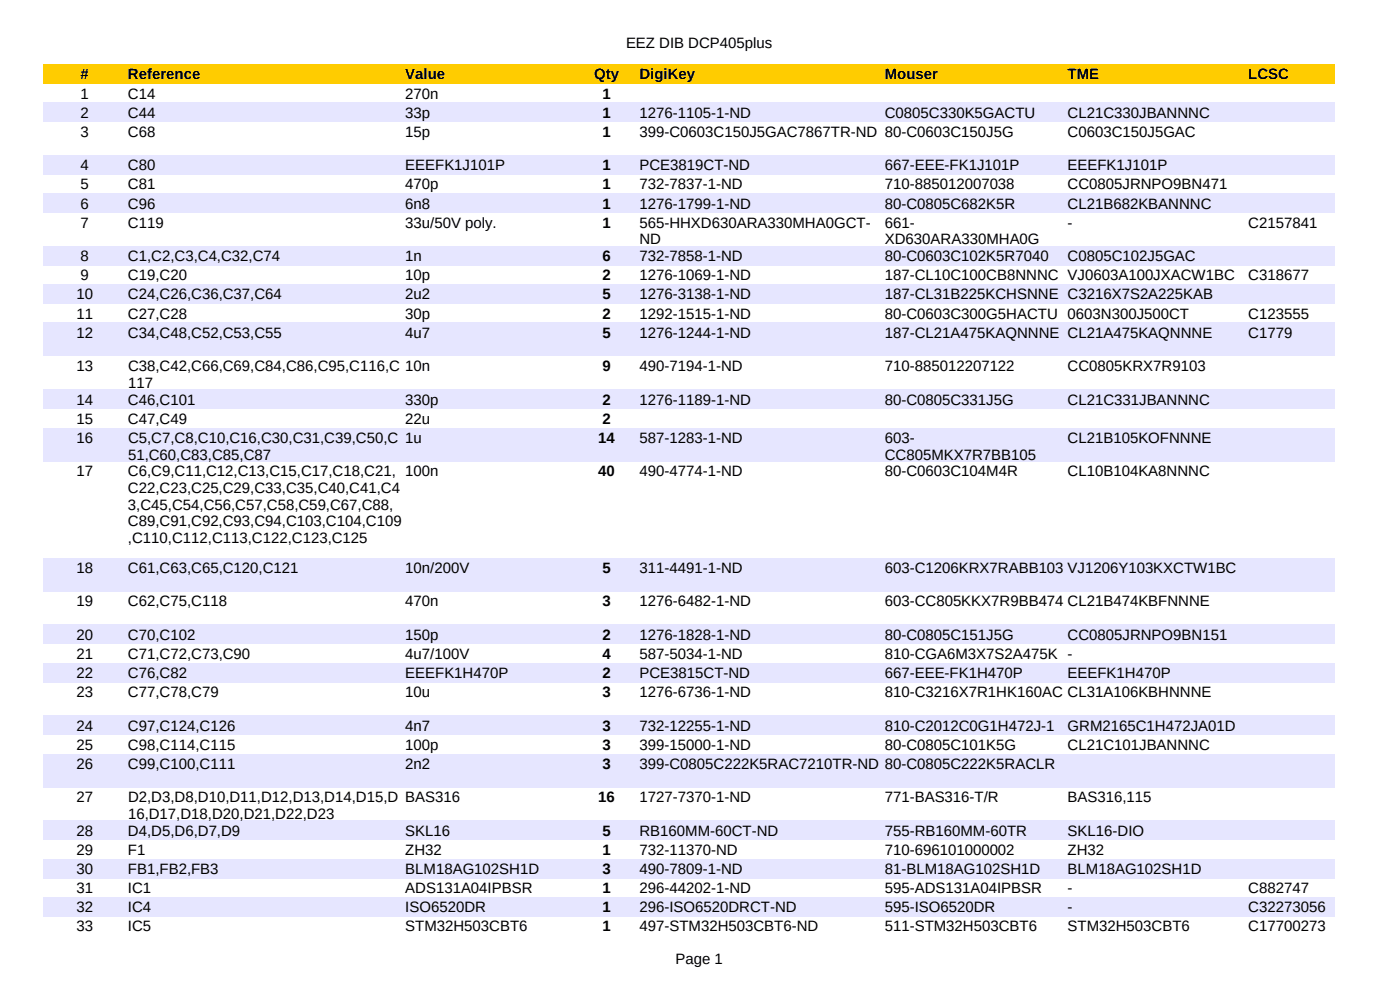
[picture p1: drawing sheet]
<svg xmlns="http://www.w3.org/2000/svg" width="297mm" height="210mm" viewBox="0 0 297 210" stroke-linecap="round" stroke-linejoin="round" font-family="sans-serif">
<defs><g id="words">
<g font-size="3.2">
<text x="132.8" y="10.3">EEZ DIB DCP405plus</text>
<text x="17.1" y="16.9">#</text>
<text x="27.2" y="16.9">Reference</text>
<text x="86" y="16.9">Value</text>
<text x="126" y="16.9">Qty</text>
<text x="135.7" y="16.9">DigiKey</text>
<text x="187.7" y="16.9">Mouser</text>
<text x="226.5" y="16.9">TME</text>
<text x="264.8" y="16.9">LCSC</text>
<text x="17.1" y="20.9">1</text>
<text x="27.2" y="20.9">C14</text>
<text x="86" y="20.9">270n</text>
<text x="127.8" y="20.9">1</text>
<text x="17.1" y="25">2</text>
<text x="17.1" y="29">3</text>
<text x="27.2" y="25">C44</text>
<text x="27.2" y="29">C68</text>
<text x="86" y="25">33p</text>
<text x="86" y="29">15p</text>
<text x="127.8" y="25">1</text>
<text x="127.8" y="29">1</text>
<text x="135.7" y="25">1276-1105-1-ND</text>
<text x="135.7" y="29">399-C0603C150J5GAC7867TR-ND 80-C0603C150J5G</text>
<text x="187.7" y="25">C0805C330K5GACTU</text>
<text x="226.5" y="25">CL21C330JBANNNC</text>
<text x="226.5" y="29">C0603C150J5GAC</text>
<text x="17.1" y="36.1">4</text>
<text x="17.1" y="40.2">5</text>
<text x="27.2" y="36.1">C80</text>
<text x="27.2" y="40.2">C81</text>
<text x="86" y="36.1">EEEFK1J101P</text>
<text x="86" y="40.2">470p</text>
<text x="127.8" y="36.1">1</text>
<text x="127.8" y="40.2">1</text>
<text x="135.7" y="36.1">PCE3819CT-ND</text>
<text x="135.7" y="40.2">732-7837-1-ND</text>
<text x="187.7" y="36.1">667-EEE-FK1J101P</text>
<text x="187.7" y="40.2">710-885012007038</text>
<text x="226.5" y="36.1">EEEFK1J101P</text>
<text x="226.5" y="40.2">CC0805JRNPO9BN471</text>
<text x="17.1" y="44.2">6</text>
<text x="27.2" y="44.2">C96</text>
<text x="86" y="44.2">6n8</text>
<text x="127.8" y="44.2">1</text>
<text x="135.7" y="44.2">1276-1799-1-ND</text>
<text x="187.7" y="44.2">80-C0805C682K5R</text>
<text x="226.5" y="44.2">CL21B682KBANNNC</text>
<text x="17.1" y="48.3">7</text>
<text x="27.2" y="48.3">C119</text>
<text x="86" y="48.3">33u/50V poly.</text>
<text x="127.8" y="48.3">1</text>
<text x="135.6" y="48.3">565-HHXD630ARA330MHA0GCT-</text>
<text x="135.6" y="51.8">ND</text>
<text x="187.7" y="48.3">661-</text>
<text x="187.7" y="51.8">XD630ARA330MHA0G</text>
<text x="226.5" y="48.3">-</text>
<text x="264.8" y="48.3">C2157841</text>
<text x="17.1" y="55.4">8</text>
<text x="17.1" y="59.5">9</text>
<text x="27.2" y="55.4">C1,C2,C3,C4,C32,C74</text>
<text x="27.2" y="59.5">C19,C20</text>
<text x="86" y="55.4">1n</text>
<text x="86" y="59.5">10p</text>
<text x="127.8" y="55.4">6</text>
<text x="127.8" y="59.5">2</text>
<text x="135.7" y="55.4">732-7858-1-ND</text>
<text x="135.7" y="59.5">1276-1069-1-ND</text>
<text x="187.7" y="55.4">80-C0603C102K5R7040</text>
<text x="187.7" y="59.5">187-CL10C100CB8NNNC VJ0603A100JXACW1BC</text>
<text x="226.5" y="55.4">C0805C102J5GAC</text>
<text x="264.8" y="59.5">C318677</text>
<text x="16.2" y="63.5">10</text>
<text x="27.2" y="63.5">C24,C26,C36,C37,C64</text>
<text x="86" y="63.5">2u2</text>
<text x="127.8" y="63.5">5</text>
<text x="135.7" y="63.5">1276-3138-1-ND</text>
<text x="187.7" y="63.5">187-CL31B225KCHSNNE C3216X7S2A225KAB</text>
<text x="16.2" y="67.6">11</text>
<text x="16.2" y="71.6">12</text>
<text x="27.2" y="67.6">C27,C28</text>
<text x="27.2" y="71.6">C34,C48,C52,C53,C55</text>
<text x="86" y="67.6">30p</text>
<text x="86" y="71.6">4u7</text>
<text x="127.8" y="67.6">2</text>
<text x="127.8" y="71.6">5</text>
<text x="135.7" y="67.6">1292-1515-1-ND</text>
<text x="135.7" y="71.6">1276-1244-1-ND</text>
<text x="187.7" y="67.6">80-C0603C300G5HACTU 0603N300J500CT</text>
<text x="187.7" y="71.6">187-CL21A475KAQNNNE CL21A475KAQNNNE</text>
<text x="264.8" y="67.6">C123555</text>
<text x="264.8" y="71.6">C1779</text>
<text x="16.2" y="78.7">13</text>
<text x="27.2" y="78.7">C38,C42,C66,C69,C84,C86,C95,C116,C 10n</text>
<text x="27.2" y="82.2">117</text>
<text x="127.8" y="78.7">9</text>
<text x="135.7" y="78.7">490-7194-1-ND</text>
<text x="187.7" y="78.7">710-885012207122</text>
<text x="226.5" y="78.7">CC0805KRX7R9103</text>
<text x="16.2" y="85.8">14</text>
<text x="16.2" y="89.9">15</text>
<text x="27.2" y="85.8">C46,C101</text>
<text x="27.2" y="89.9">C47,C49</text>
<text x="86" y="85.8">330p</text>
<text x="86" y="89.9">22u</text>
<text x="127.8" y="85.8">2</text>
<text x="127.8" y="89.9">2</text>
<text x="135.7" y="85.8">1276-1189-1-ND</text>
<text x="187.7" y="85.8">80-C0805C331J5G</text>
<text x="226.5" y="85.8">CL21C331JBANNNC</text>
<text x="16.2" y="93.9">16</text>
<text x="27.2" y="94">C5,C7,C8,C10,C16,C30,C31,C39,C50,C 1u</text>
<text x="126.9" y="93.9">14</text>
<text x="135.7" y="93.9">587-1283-1-ND</text>
<text x="187.7" y="94">603-</text>
<text x="226.5" y="93.9">CL21B105KOFNNNE</text>
<text x="16.2" y="101">17</text>
<text x="27.2" y="101">C6,C9,C11,C12,C13,C15,C17,C18,C21, 100n</text>
<text x="27.2" y="97.5">51,C60,C83,C85,C87</text>
<text x="126.9" y="101">40</text>
<text x="135.7" y="101">490-4774-1-ND</text>
<text x="187.7" y="101">80-C0603C104M4R</text>
<text x="187.7" y="97.5">CC805MKX7R7BB105</text>
<text x="226.5" y="101">CL10B104KA8NNNC</text>
<text x="27.2" y="104.6">C22,C23,C25,C29,C33,C35,C40,C41,C4</text>
<text x="27.2" y="108.1">3,C45,C54,C56,C57,C58,C59,C67,C88,</text>
<text x="27.2" y="111.6">C89,C91,C92,C93,C94,C103,C104,C109</text>
<text x="27.2" y="115.1">,C110,C112,C113,C122,C123,C125</text>
<text x="16.2" y="121.5">18</text>
<text x="27.2" y="121.5">C61,C63,C65,C120,C121</text>
<text x="86" y="121.5">10n/200V</text>
<text x="127.8" y="121.5">5</text>
<text x="135.7" y="121.5">311-4491-1-ND</text>
<text x="187.7" y="121.5">603-C1206KRX7RABB103 VJ1206Y103KXCTW1BC</text>
<text x="16.2" y="128.6">19</text>
<text x="27.2" y="128.6">C62,C75,C118</text>
<text x="86" y="128.6">470n</text>
<text x="127.8" y="128.6">3</text>
<text x="135.7" y="128.6">1276-6482-1-ND</text>
<text x="187.7" y="128.6">603-CC805KKX7R9BB474 CL21B474KBFNNNE</text>
<text x="16.2" y="135.7">20</text>
<text x="27.2" y="135.7">C70,C102</text>
<text x="86" y="135.7">150p</text>
<text x="127.8" y="135.7">2</text>
<text x="135.7" y="135.7">1276-1828-1-ND</text>
<text x="187.7" y="135.7">80-C0805C151J5G</text>
<text x="226.5" y="135.7">CC0805JRNPO9BN151</text>
<text x="16.2" y="139.8">21</text>
<text x="16.2" y="143.8">22</text>
<text x="27.2" y="139.8">C71,C72,C73,C90</text>
<text x="27.2" y="143.8">C76,C82</text>
<text x="86" y="139.8">4u7/100V</text>
<text x="86" y="143.8">EEEFK1H470P</text>
<text x="127.8" y="139.8">4</text>
<text x="127.8" y="143.8">2</text>
<text x="135.7" y="139.8">587-5034-1-ND</text>
<text x="135.7" y="143.8">PCE3815CT-ND</text>
<text x="187.7" y="139.8">810-CGA6M3X7S2A475K -</text>
<text x="187.7" y="143.8">667-EEE-FK1H470P</text>
<text x="226.5" y="143.8">EEEFK1H470P</text>
<text x="16.2" y="147.9">23</text>
<text x="27.2" y="147.9">C77,C78,C79</text>
<text x="86" y="147.9">10u</text>
<text x="127.8" y="147.9">3</text>
<text x="135.7" y="147.9">1276-6736-1-ND</text>
<text x="187.7" y="147.9">810-C3216X7R1HK160AC CL31A106KBHNNNE</text>
<text x="16.2" y="155">24</text>
<text x="27.2" y="155">C97,C124,C126</text>
<text x="86" y="155">4n7</text>
<text x="127.8" y="155">3</text>
<text x="135.7" y="155">732-12255-1-ND</text>
<text x="187.7" y="155">810-C2012C0G1H472J-1</text>
<text x="226.5" y="155">GRM2165C1H472JA01D</text>
<text x="16.2" y="159.1">25</text>
<text x="27.2" y="159.1">C98,C114,C115</text>
<text x="86" y="159.1">100p</text>
<text x="127.8" y="159.1">3</text>
<text x="135.7" y="159.1">399-15000-1-ND</text>
<text x="187.7" y="159.1">80-C0805C101K5G</text>
<text x="226.5" y="159.1">CL21C101JBANNNC</text>
<text x="16.2" y="163.1">26</text>
<text x="27.2" y="163.1">C99,C100,C111</text>
<text x="86" y="163.1">2n2</text>
<text x="127.8" y="163.1">3</text>
<text x="135.7" y="163.1">399-C0805C222K5RAC7210TR-ND 80-C0805C222K5RACLR</text>
<text x="16.2" y="170.2">27</text>
<text x="27.2" y="170.2">D2,D3,D8,D10,D11,D12,D13,D14,D15,D BAS316</text>
<text x="27.2" y="173.7">16,D17,D18,D20,D21,D22,D23</text>
<text x="126.9" y="170.2">16</text>
<text x="135.7" y="170.2">1727-7370-1-ND</text>
<text x="187.7" y="170.2">771-BAS316-T/R</text>
<text x="226.5" y="170.2">BAS316,115</text>
<text x="16.2" y="177.3">28</text>
<text x="27.2" y="177.3">D4,D5,D6,D7,D9</text>
<text x="86" y="177.3">SKL16</text>
<text x="127.8" y="177.3">5</text>
<text x="135.7" y="177.3">RB160MM-60CT-ND</text>
<text x="187.7" y="177.3">755-RB160MM-60TR</text>
<text x="226.5" y="177.3">SKL16-DIO</text>
<text x="16.2" y="181.4">29</text>
<text x="16.2" y="185.4">30</text>
<text x="27.2" y="181.4">F1</text>
<text x="27.2" y="185.4">FB1,FB2,FB3</text>
<text x="86" y="181.4">ZH32</text>
<text x="86" y="185.4">BLM18AG102SH1D</text>
<text x="127.8" y="181.4">1</text>
<text x="127.8" y="185.4">3</text>
<text x="135.7" y="181.4">732-11370-ND</text>
<text x="135.7" y="185.4">490-7809-1-ND</text>
<text x="187.7" y="181.4">710-696101000002</text>
<text x="187.7" y="185.4">81-BLM18AG102SH1D</text>
<text x="226.5" y="181.4">ZH32</text>
<text x="226.5" y="185.4">BLM18AG102SH1D</text>
<text x="16.2" y="189.5">31</text>
<text x="27.2" y="189.5">IC1</text>
<text x="86" y="189.5">ADS131A04IPBSR</text>
<text x="127.8" y="189.5">1</text>
<text x="135.7" y="189.5">296-44202-1-ND</text>
<text x="187.7" y="189.5">595-ADS131A04IPBSR</text>
<text x="226.5" y="189.5">-</text>
<text x="264.8" y="189.5">C882747</text>
<text x="16.2" y="193.5">32</text>
<text x="16.2" y="197.6">33</text>
<text x="27.2" y="193.5">IC4</text>
<text x="27.2" y="197.6">IC5</text>
<text x="86" y="193.5">ISO6520DR</text>
<text x="86" y="197.6">STM32H503CBT6</text>
<text x="127.8" y="193.5">1</text>
<text x="127.8" y="197.6">1</text>
<text x="135.7" y="193.5">296-ISO6520DRCT-ND</text>
<text x="135.7" y="197.6">497-STM32H503CBT6-ND</text>
<text x="187.7" y="193.5">595-ISO6520DR</text>
<text x="187.7" y="197.6">511-STM32H503CBT6</text>
<text x="226.5" y="193.5">-</text>
<text x="226.5" y="197.6">STM32H503CBT6</text>
<text x="264.8" y="193.5">C32273056</text>
<text x="264.8" y="197.6">C17700273</text>
<text x="143.3" y="204.5">Page 1</text>
</g>
</g></defs>
<path d="M9.1 13.7h274.1v4h-274.1z" fill-rule="evenodd" fill="#fc0"/>
<g fill="#e6e6ff">
<path d="M9.1 21.8h274.1v4.1h-274.1z" fill-rule="evenodd"/>
<path d="M9.1 32.9h274.1v4.1h-274.1z" fill-rule="evenodd"/>
<path d="M9.1 41.1h274.1v4h-274.1z" fill-rule="evenodd"/>
<path d="M9.1 52.2h274.1v4.1h-274.1z" fill-rule="evenodd"/>
<path d="M9.1 60.3h274.1v4.1h-274.1z" fill-rule="evenodd"/>
<path d="M9.1 68.4h274.1v7.1h-274.1z" fill-rule="evenodd"/>
<path d="M9.1 82.6h274.1v4.1h-274.1z" fill-rule="evenodd"/>
<path d="M9.1 90.7h274.1v7.1h-274.1z" fill-rule="evenodd"/>
<path d="M9.1 118.4h274.1v7.1h-274.1z" fill-rule="evenodd"/>
<path d="M9.1 132.5h274.1v4.1h-274.1z" fill-rule="evenodd"/>
<path d="M9.1 140.7h274.1v4h-274.1z" fill-rule="evenodd"/>
<path d="M9.1 151.8h274.1v4.1h-274.1z" fill-rule="evenodd"/>
<path d="M9.1 159.9h274.1v7.1h-274.1z" fill-rule="evenodd"/>
<path d="M9.1 174.1h274.1v4.1h-274.1z" fill-rule="evenodd"/>
<path d="M9.1 182.2h274.1v4.1h-274.1z" fill-rule="evenodd"/>
<path d="M9.1 190.4h274.1v4h-274.1z" fill-rule="evenodd"/>
</g>
<use href="#words"/>
</svg>
